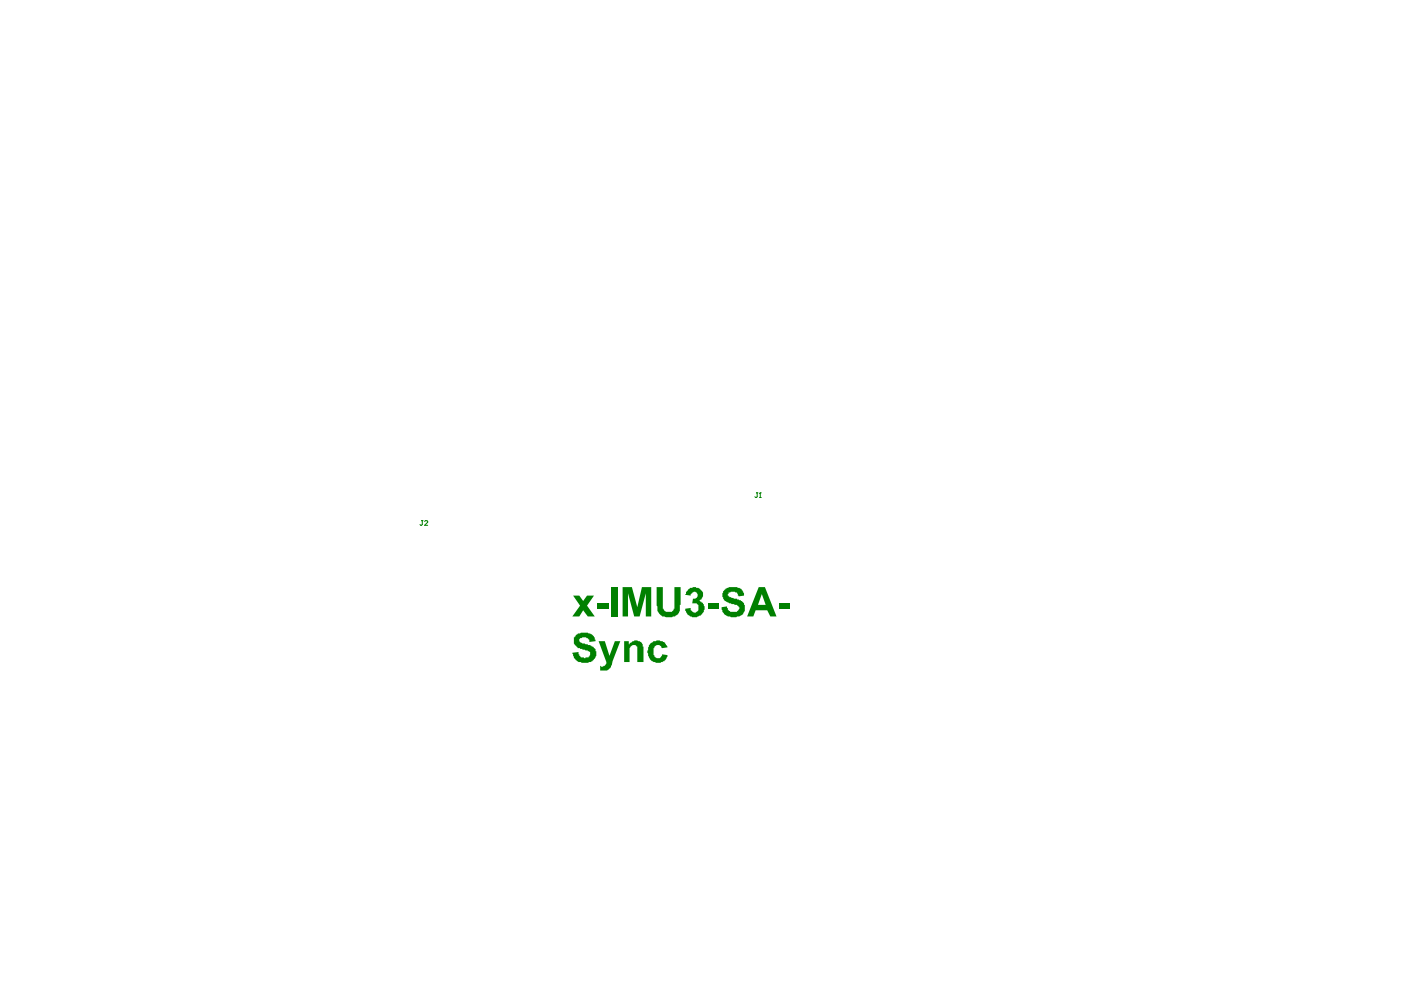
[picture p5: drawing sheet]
<svg xmlns="http://www.w3.org/2000/svg" width="297mm" height="210mm" viewBox="0 0 297 210" stroke-linecap="round" stroke-linejoin="round" font-family="sans-serif">
<path d="M89.4 110.4h.3M89.5 110.4v.8l-.1 .2-.4-.2M90 110.6l.2-.2 .5 .2-.7 .8h.7M160.4 104.5h.3M160.5 104.5v.8l-.1 .2-.4-.2M161 105.5h.4M161.2 104.5h.1M161.2 104.5v1M161.2 104.5l-.2 .2" fill="none" stroke="#008000" stroke-width=".21"/>
<g fill="#008000">
<path d="M121.5 126.3h1.3l.8 1.1 .9-1.1h1.4l-1.4 2.1 1.6 2.3h-1.5l-1-1.3-.8 1.3h-1.5l1.7-2.3z"/>
<path d="M126.6 127.9h2.5v1.2h-2.5z"/>
<path d="M129.5 124.5h1.4v6.2h-1.4z"/>
<path d="M132 124.5h2l1.1 4.2 1-4.2h2v6.2h-1.2v-4.9l-1.3 4.9h-1.1l-1.3-4.9v4.9h-1.2z"/>
<path d="M139.2 124.5h1.3v3.7a1.07 1.07 0 0 0 .4 1.2v.2l.3 .1h.5a.73 .73 0 0 0 1-.3h.1v-.3h.2v-4.6h1.3v3.7h-.2v.5a1.29 1.29 0 0 1-.5 1.5v.2h-.1a2.68 2.68 0 0 1-2.6 .3h-.2a1.12 1.12 0 0 1-1-.8h-.2l-.1-.3v-1l-.2-.2z"/>
<path d="M145.5 125.5l.3-.2 .5-.7h.3a1.07 1.07 0 0 1 1.1 0l.5 .2a1.37 1.37 0 0 1 .9 1.2 1.37 1.37 0 0 1-.7 1.3l-.2 .1h.2a1.61 1.61 0 0 1 .8 2.2v.1a2.39 2.39 0 0 1-2.9 1v-.2l-.5-.1-.2-.5h-.1l-.2-.8 1.1-.2v.5l.4 .2a.63 .63 0 0 0 .9 .1 1.51 1.51 0 0 0 .4-1.3v-.2h-.2a.84 .84 0 0 0-1.1-.3l.1-1a.76 .76 0 0 0 1-.6 .76 .76 0 0 0-.8-.8l-.7 .5v.3l-1.1-.2v-.1h.2z"/>
<path d="M150.2 127.9h2.3v1.2h-2.3z"/>
<path d="M153.3 125.3l.5-.3v-.2a3.9 3.9 0 0 1 3.5 .2l.4 .8v.5l-1.1 .1-.3-.8h-.2a2.13 2.13 0 0 0-1.6 0v.4h-.2a.58 .58 0 0 0 .7 .6l.6 .3h.7v.2a1.73 1.73 0 0 1 1.6 2.1l-.3 1a3.4 3.4 0 0 1-3.8 .2h-.1l-.5-.7-.2-1 1.1-.1v.3h.2a.84 .84 0 0 0 1 .8h.2a.73 .73 0 0 0 .9-.3h.2l.2-.3a.84 .84 0 0 0-1-.9l-.2-.1a2.95 2.95 0 0 1-2.3-1.2v-.1a1.32 1.32 0 0 1 0-1.3z"/>
<path d="M165.1 127.9h2.3v1.2h-2.3z"/>
<path d="M121.7 135.1l.8-.6v-.2a5.3 5.3 0 0 1 2.6 0l.2 .2a1.12 1.12 0 0 1 .8 1.1h.2v.3l-1.3 .2v-.2a.58 .58 0 0 0-.7-.6v-.2h-.8l-.4 .2a.5 .5 0 0 0-.3 .6 .5 .5 0 0 0 .5 .4l2.5 .8 .1 .3 .4 .2v.5h.1v.1a1.29 1.29 0 0 1-.5 1.5l-.3 .5h-.2a3.3 3.3 0 0 1-3.4-.3l-.2-.4h-.1l-.4-1.1 1.4-.2v.5h.1a.58 .58 0 0 0 .7 .7l.6 .1v-.1h.7v-.2h.2a1.07 1.07 0 0 0 0-1.1l-1-.4h-.5v-.1h-.5v-.2h-.5v-.1a1.83 1.83 0 0 1-.8-2.2z"/>
<path d="M126.9 135.9h1.3l1 3.2 1.2-3.2h1.1l-2 5.5a1.83 1.83 0 0 1-2.1 .8h-.2v-1h.2v.2l.8-.2 .4-.5v-.3z"/>
<path d="M132.3 135.9h1v.7l1-.7a1.07 1.07 0 0 1 1.1 0l.7 .4 .2 .8h.1v3.3h-1.3v-2.5a.73 .73 0 0 0-.3-1v-.1h-.7l-.5 .3-.1 .3v3h-1.2z"/>
<path d="M137.6 136.8l1-.9h.3a1.4 1.4 0 0 1 1.3 0l.7 .2 .6 1.2-1.1 .1-.2-.3a.94 .94 0 0 0-1.3-.2 2.66 2.66 0 0 0-.2 2.3h.2a.81 .81 0 0 0 .9 .3 .81 .81 0 0 0 .6-.8l1.1 .2-.1 .5a1.88 1.88 0 0 1-2 1.1 1.95 1.95 0 0 1-2-1.9l-.1-.2v-.5h.1z"/>
<path d="M160.9 124.5h1.3l2.4 6.2h-1.3l-.6-1.3h-2.5l-.5 1.3h-1.3zM161.5 126l-.8 2.2h1.6z"/>
</g>
</svg>
